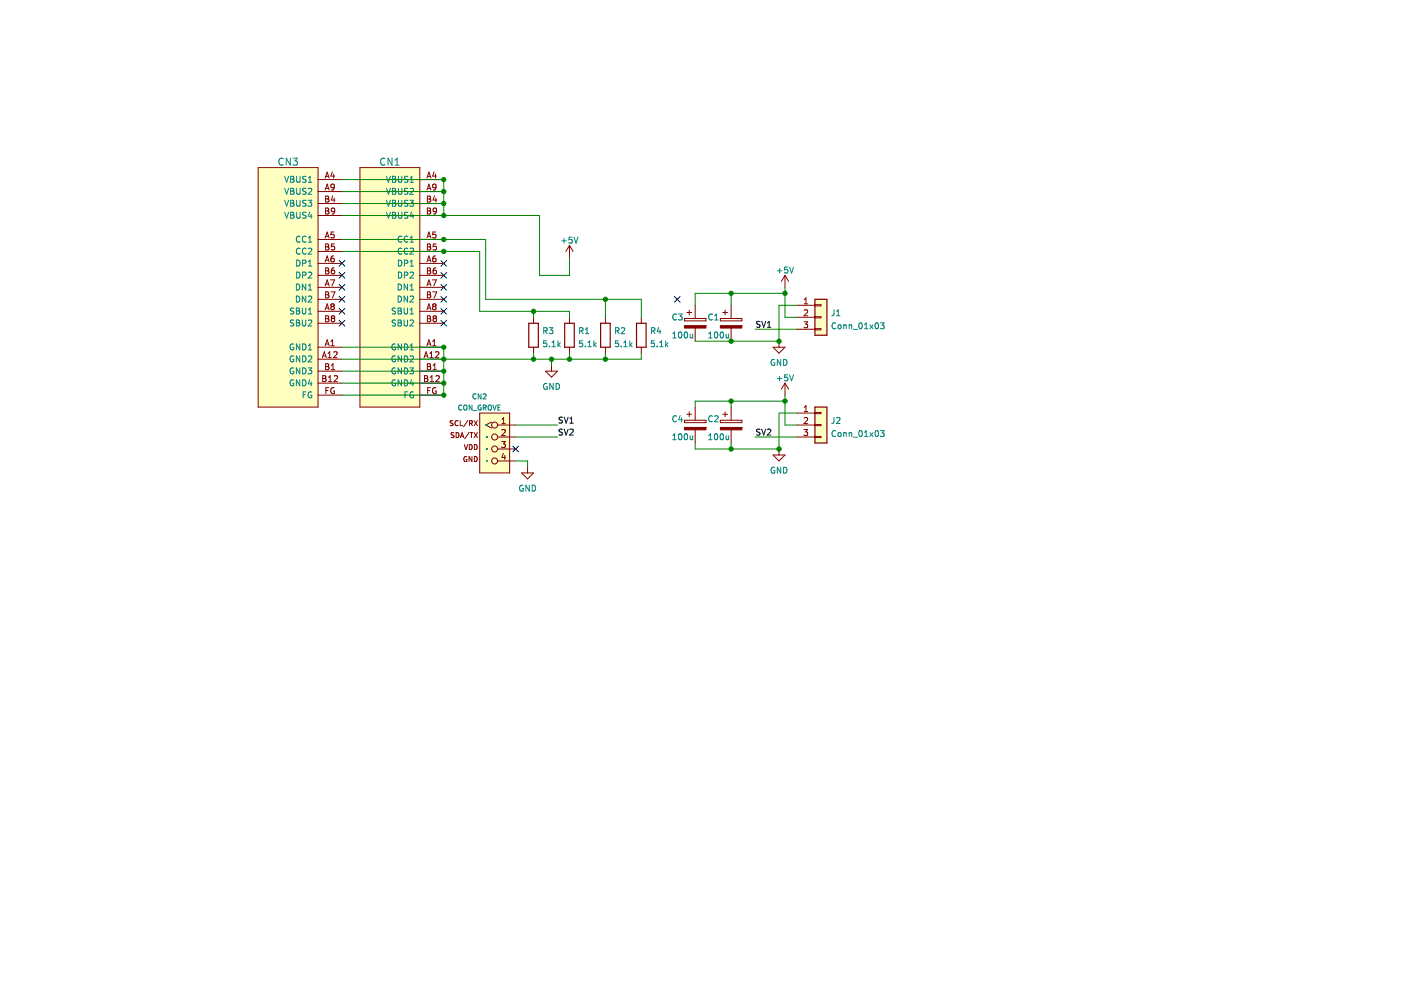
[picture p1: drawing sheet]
<svg xmlns="http://www.w3.org/2000/svg" width="297mm" height="210mm" viewBox="0 0 297 210" stroke-linecap="round" stroke-linejoin="round" font-family="sans-serif">
<path d="M.2 0h296.9v209.9h-296.9z" fill-rule="evenodd" fill="#fff" stroke="#fff" stroke-width=".21"/>
<g fill="#ffffc2" stroke="#ffffc2" stroke-width=".25">
<path d="M172.8 86.3h2.5v7.6h-2.5z" fill-rule="evenodd"/>
<path d="M172.8 63.5h2.5v7.6h-2.5z" fill-rule="evenodd"/>
</g>
<g fill="none" stroke="#840000" stroke-width=".21">
<path d="M54.7 35.5h12.7v50.8h-12.7zM67.4 38.1h5.1M68.9 37.8l.5-1.3 .4 1.3M69.1 37.4h.6M69.1 39.9h.6M70.5 36.4l-.3 .9h.7M70.8 36.9v.9M70.9 39.6l-.3 .2h-.3l-.1-.6 .4-.2 .3 .3-.1 .7-.2 .2-.3 .1M76.3 35.5h12.7v50.8h-12.7zM89 38.1h5.1M90.5 37.8l.4-1.3 .5 1.3M90.6 37.4h.6"/>
<path d="M90.6 39.9h.6M92 36.4l-.3 .9h.8M92.3 36.9v.9M92.5 39.6l-.3 .2h-.4v-.6l.4-.2 .3 .3-.1 .7-.2 .2-.4 .1M67.4 50.8h5.1M67.4 55.8h5.1M67.4 40.6h5.1M67.4 43.2h5.1M67.4 53.3h5.1M67.4 58.4h5.1M67.4 45.7h5.1M68.9 50.5l.5-1.3 .4 1.3"/>
<path d="M68.9 55.5l.5-1.2 .4 1.2M68.9 40.3l.5-1.3 .4 1.3M69 41.6h.5l.2 .2-.2 .4 .2 .1 .1 .3-.3 .2h-.5zM69 42.2h.5M69 51.7h.5l.2 .3-.2 .3 .2 .2 .1 .3-.3 .2h-.5zM69 52.3h.5M69 56.8h.5l.2 .2-.2 .4 .2 .1 .1 .3-.3 .3h-.5zM69 57.4h.5M69 44.1h.5l.2 .3-.2 .3 .2 .1 .1 .3-.3 .3h-.5zM69 44.7h.5M69.1 50.1h.6M69.1 55.2h.6"/>
<path d="M70.1 59.3h.8l-.5 1.3M70.5 41.5l-.3 .9h.8M70.8 54.3h-.4l-.2 .3v.7l.2 .2 .4-.1v-.6l-.4-.1-.2 .3M70.8 49.2h-.6v.6l.6-.1v.6l-.2 .2-.4-.2M70.8 56.8l-.3 .1-.2 .2-.1 .7 .3 .3 .4-.1-.1-.7h-.3l-.3 .2M70.8 42v.8M70.9 51.7h-.6l-.1 .6h.6l.1 .6-.2 .1-.5-.1M71 44.7l-.3 .2-.3-.1-.1-.6 .4-.1 .3 .3-.1 .7-.2 .2-.3 .1M89 50.8h5.1M89 55.8h5.1M89 40.6h5.1M89 43.2h5.1"/>
<path d="M89 53.3h5.1M89 58.4h5.1M89 45.7h5.1M90.5 50.5l.4-1.3 .5 1.3M90.5 55.5l.4-1.2 .5 1.2M90.5 40.3l.4-1.3 .5 1.3M90.6 41.6h.4l.3 .2-.3 .4 .3 .1v.3l-.2 .2h-.5zM90.6 44.1h.4l.3 .3-.3 .3 .3 .1v.3l-.2 .3h-.5zM90.6 51.7h.4l.3 .3-.3 .3 .3 .2v.3l-.2 .2h-.5zM90.6 56.8h.4l.3 .2-.3 .4 .3 .1v.3l-.2 .3h-.5zM90.6 42.2h.4M90.6 52.3h.4"/>
<path d="M90.6 57.4h.4M90.6 44.7h.4M90.6 50.1h.6M90.6 55.2h.6M91.7 59.3h.8l-.5 1.3M92.1 41.5l-.3 .9h.8M92.3 54.3h-.3l-.2 .3-.1 .7 .3 .2 .4-.1-.1-.6-.3-.1-.3 .3M92.4 49.2h-.6l-.1 .6 .6-.1 .1 .6-.2 .2-.5-.2M92.4 42v.8M92.4 56.8l-.3 .1-.2 .2-.1 .7 .3 .3 .4-.1-.1-.7h-.3l-.3 .2M92.5 51.7h-.6l-.1 .6h.6l.1 .6-.2 .1-.5-.1M92.5 44.7l-.2 .2-.4-.1v-.6l.4-.1 .2 .3v.7l-.2 .2-.4 .1"/>
<path d="M120.7 52l-.7 1.3M120.7 52v2.6M120.7 52l.8 1.3M166.4 58.4v2.5M166.4 58.4l-.7 1.3M166.4 58.4l.8 1.3M67.4 73.6h5.1M67.4 76.2h5.1M67.4 60.9h5.1M67.4 66h5.1M67.4 78.7h5.1M67.4 63.5h5.1"/>
<path d="M67.4 68.5h5.1M68.3 75.8l.5-1.2 .4 1.2M68.4 79.7h.5l.2 .2-.2 .4 .2 .1 .1 .3-.3 .2h-.5zM68.5 75.5h.6M68.9 73.3l.5-1.3 .4 1.3M68.9 60.6l.5-1.3 .4 1.3M68.9 65.7l.5-1.3 .4 1.3M69 67h.5l.2 .2-.2 .4 .2 .1 .1 .3-.3 .2h-.5zM69 77.1h.5l.2 .3-.2 .3 .2 .1 .1 .3-.3 .3h-.5zM69 77.7h.5M69 61.9h.5l.2 .2-.2 .4 .2 .1 .1 .3-.3 .2h-.5zM69 62.5h.5"/>
<path d="M69 67.6h.5M69.1 72.9h.6M69.1 60.2h.6M69.1 65.3h.6M69.5 75.8h.8M69.5 74.9l.4-.3v1.2M70.2 73.3h.7M70.2 72.4l.3-.4v1.3M70.2 61.9h.8l-.5 1.2M70.2 78.4h.8M70.2 77.5l.4-.4v1.3M70.4 65l-.2-.3 .2-.3h.2l.3 .3-.3 .3"/>
<path d="M70.4 65l-.2 .2v.2l.2 .3h.2l.3-.3-.1-.3-.2-.1M70.4 65h.2M70.5 67.5l-.3-.2 .3-.3h.2l.3 .2-.3 .3M70.5 67.5l-.3 .2v.3l.3 .2h.3l.2-.2-.1-.4-.2-.1M70.5 67.5h.2M70.8 74.7l.4-.1 .3 .3-.8 .9h.8M70.8 79.8l.5-.1 .3 .3-.8 .9h.8M89 73.6h5.1M89 76.2h5.1M89 60.9h5.1M89 66h5.1M89 78.7h5.1"/>
<path d="M89 63.5h5.1M89 68.5h5.1M89.9 75.8l.4-1.2 .5 1.2M90 79.7h.4l.3 .2-.3 .4 .3 .1v.3l-.2 .2h-.5zM90 75.5h.6M90.5 73.3l.4-1.3 .5 1.3M90.5 60.6l.4-1.3 .5 1.3M90.5 65.7l.4-1.3 .5 1.3M90.6 67h.4l.3 .2-.3 .4 .3 .1v.3l-.2 .2h-.5zM90.6 77.1h.4l.3 .3-.3 .3 .3 .1v.3l-.2 .3h-.5zM90.6 61.9h.4l.3 .2-.3 .4 .3 .1v.3l-.2 .2h-.5zM90.6 77.7h.4"/>
<path d="M90.6 62.5h.4M90.6 67.6h.4M90.6 72.9h.6M90.6 60.2h.6M90.6 65.3h.6M91.1 75.8h.7M91.1 74.9l.4-.3v1.2M91.7 73.3h.8M91.7 72.4l.4-.4v1.3M91.8 61.9h.8l-.5 1.2M91.8 78.4h.7M91.8 77.5l.4-.4v1.3"/>
<path d="M92 65l-.3-.3 .3-.3h.2l.3 .3-.3 .3M92 65l-.3 .2v.2l.3 .3h.2l.3-.3-.1-.3-.2-.1M92 65h.2M92.1 67.5l-.3-.2 .3-.3h.2l.2 .2-.2 .3M92.1 67.5l-.3 .2v.3l.3 .2h.3l.1-.2v-.4l-.2-.1M92.1 67.5h.2M92.3 74.7l.5-.1 .3 .3-.8 .9h.8M92.4 79.8l.5-.1 .2 .3-.7 .9h.7M113.1 67.3v1.2M113.1 73.6v1.3M115.7 78.7h2.5l-1.3 1.3zM116.9 77.4v1.3"/>
<path d="M120.7 67.3v1.2M120.7 73.6v1.3M128.4 67.3v1.2M128.4 73.6v1.3M136 67.3v1.2M136 73.6v1.3M145.1 67.5h4.6v.5h-4.6zM145.6 66.3h1M146.1 65.7v1.1M147.4 64.7v2.8M147.4 69.6v2.7M152.7 67.5h4.6v.5h-4.6z"/>
<path d="M153.2 66.3h1M153.7 65.7v1.1M155 64.7v2.8M155 69.6v2.7M163.9 73.6h2.5l-1.2 1.3zM165.2 72.3v1.3M169 64.7h3.8M169 67.3h3.8M169 69.8h3.8M170.5 68.2h.7l-.4 .5 .4 .1v.6l-.2 .1-.5-.1M170.5 63.5l.4-.4v1.3M170.5 65.8l.5-.1 .2 .4-.7 .9h.7"/>
<path d="M170.5 64.4h.7M172.8 64.6h1.3v.3h-1.3zM172.8 67.1h1.3v.3h-1.3zM172.8 69.7h1.3v.2h-1.3zM67.4 81.2h5.1M67.4 83.8h5.1M68.4 80.3h.5M69.1 82.8h.4M69.6 80.9h.8M69.6 80l.4-.3v1.2M69.7 82.2h-.6v1.3M70.8 82.2a.58 .58 0 0 0-.7 .6 .58 .58 0 0 0 .8 .5v-.4h-.2"/>
<path d="M89 81.2h5.1M89 83.8h5.1M90 80.3h.4M90.7 82.8h.4M91.2 80.9h.7M91.2 80l.4-.3v1.2M91.3 82.2h-.6v1.3M92.4 82.2a.58 .58 0 0 0-.7 .6 .58 .58 0 0 0 .8 .5v-.4h-.3M96 89.2l-.5 .1a.45 .45 0 0 0 .5 .5l-.1 .4h-.5M96.3 91.8h-.6a.45 .45 0 0 0 .5 .6v.3h-.6M96.7 91.7a.54 .54 0 0 1 .6 .6 .54 .54 0 0 1-.6 .5zM97.1 89.3a.47 .47 0 0 0-.7 .4 .47 .47 0 0 0 .7 .4"/>
<path d="M97.6 89.2v1.1h.5M97.6 92.8l.4-1.1 .3 1.1M97.7 92.5h.5M98.4 94.3l.4 1 .3-1M98.9 96.9a.48 .48 0 0 0-.6 .4 .48 .48 0 0 0 .7 .5v-.4h-.2M99.2 89.1l-.9 1.4M99.5 91.7l-1 1.3M99.5 94.3a.54 .54 0 0 1 .6 .5 .54 .54 0 0 1-.6 .5zM99.6 89.7h.5v-.4l-.5-.1v1.1M99.7 91.7h.6M99.8 89.7l.4 .6M100 91.7v1.1"/>
<path d="M100.1 96.8v1.1l-.6-1.1v1.1M100.5 89.2l.7 1.1M100.5 91.7l.7 1.1M100.6 96.8a.54 .54 0 0 1 .6 .5 .54 .54 0 0 1-.6 .6zM100.6 94.3a.54 .54 0 0 1 .6 .5 .54 .54 0 0 1-.6 .5zM101.2 89.2l-.7 1.1M101.2 91.7l-.7 1.1M101.7 87.6h6.3v12.7h-6.3zM104.2 89.5l-1.2 .6 1.2 .7M105.5 90.1h3.8M105.5 92.7h3.8M105.5 95.2h3.8"/>
<path d="M105.5 97.7h3.8M106.4 93.6h.7l-.4 .5 .4 .1v.6l-.2 .1-.5-.1M106.4 89.8h.7M106.4 91.2l.5-.1 .2 .3-.7 .9h.7M106.4 88.9l.4-.4v1.3M106.7 96.1l-.3 .9h.8M107 96.6v.8M111.9 99v1.3M145.1 89.1h4.6v.5h-4.6zM145.6 87.8h1M146.1 87.3v1M147.4 86.3v2.8"/>
<path d="M147.4 91.1v2.8M152.7 89.1h4.6v.5h-4.6zM153.2 87.8h1M153.7 87.3v1M155 86.3v2.8M155 91.1v2.8M163.9 96.5h2.5l-1.2 1.2zM165.2 95.2v1.3M166.4 81.2l-.7 1.3M166.4 81.2v2.6M166.4 81.2l.8 1.3M169 87.6h3.8"/>
<path d="M169 90.1h3.8M169 92.7h3.8M170.5 91.1h.7l-.4 .5 .4 .1v.5l-.2 .1-.5-.1M170.5 87.3h.7M170.5 86.4l.4-.4v1.3M170.5 88.7l.5-.2 .2 .4-.7 .9h.7M172.8 87.5h1.3v.2h-1.3zM172.8 90h1.3v.2h-1.3zM172.8 92.5h1.3v.3h-1.3zM110.6 100.3h2.5l-1.2 1.2z"/>
<circle cx="104.9" cy="92.7" r=".63"/>
<circle cx="104.9" cy="97.7" r=".63"/>
<circle cx="104.9" cy="90.1" r=".63"/>
<circle cx="104.9" cy="95.2" r=".63"/>
</g>
<path d="M112.1 68.5h2v5.1h-2zM119.7 68.5h2.1v5.1h-2.1zM127.3 68.5h2.1v5.1h-2.1zM135 68.5h2v5.1h-2zM172.8 63.5h2.5v7.6h-2.5zM172.8 86.3h2.5v7.6h-2.5z" fill="none" stroke="#840000" stroke-width=".25"/>
<g fill="none" stroke="#008484" stroke-width=".21">
<path d="M60 33.7a.71 .71 0 0 0-.9 .5 .71 .71 0 0 0 .7 .8l.2-.1M60.4 37.4l.4 1.3 .4-1.3M60.4 39.9l.4 1.3 .4-1.3M61.5 33.5v1.5l-.8-1.5v1.5M61.6 37.4h.4l.3 .2-.3 .4 .3 .1v.3l-.2 .3h-.5zM61.6 38h.4M61.6 39.9h.4l.3 .3-.3 .3 .3 .1v.3l-.2 .3h-.5zM62.1 33.5h.9l-.5 .6 .5 .1v.7l-.2 .1-.7-.1M62.9 37.4v1l.2 .3 .4-.1 .1-.2v-1M62.9 39.9v1l.2 .3 .4-.1 .1-.2v-1M64.9 37.4l-.7 .1v.4l.6 .2 .1 .3-.3 .3-.4-.1M64.9 40h-.7v.4l.6 .2 .1 .3-.3 .3-.4-.1"/>
<path d="M65.4 38.7h.7M65.4 37.7l.3-.3v1.3M81.6 33.7a.71 .71 0 0 0-1 .5 .71 .71 0 0 0 .7 .8l.3-.1M81.9 37.4l.5 1.3 .4-1.3M81.9 39.9l.5 1.3 .4-1.3M83.1 33.5v1.5l-.8-1.5v1.5M83.2 37.4h.4l.3 .2-.3 .4 .3 .1v.3l-.2 .3h-.5zM83.2 39.9h.4l.3 .3-.3 .3 .3 .1v.3l-.2 .3h-.5zM83.2 38h.4M83.8 35h.8M83.8 34l.4-.5v1.5M84.5 37.4v1l.2 .3 .4-.1 .1-.2v-1"/>
<path d="M84.5 39.9v1l.2 .3 .4-.1 .1-.2v-1M86.5 40h-.7v.4l.5 .2 .2 .3-.3 .3-.5-.1M86.5 37.4l-.7 .1v.4l.5 .2 .2 .3-.3 .3-.5-.1M86.9 37.7l.4-.3v1.3M86.9 38.7h.8M60.4 42.5l.4 1.2 .4-1.2M60.4 45l.4 1.3 .4-1.3M61.6 40.5h.4M61.6 42.5h.4l.3 .2-.3 .4 .3 .1v.3l-.2 .2h-.5zM61.6 43.1h.4M61.6 45h.4l.3 .2-.3 .4 .3 .1v.3l-.2 .3h-.5zM61.6 45.6h.4"/>
<path d="M62.9 55.2a.64 .64 0 0 1 .7 .6 .64 .64 0 0 1-.7 .6zM62.9 42.5v1l.2 .2h.4l.1-.2v-1M62.9 57.7a.64 .64 0 0 1 .7 .6 .64 .64 0 0 1-.7 .7zM62.9 45v1l.2 .3h.3l.2-.3v-1M63.6 50.2a.56 .56 0 0 0-.8 .5 .56 .56 0 0 0 .8 .5M63.6 52.7a.56 .56 0 0 0-.8 .5 .56 .56 0 0 0 .8 .6M64.2 55.8h.6v-.5l-.6-.1v1.2M64.2 58.4l.6-.1v-.5l-.6-.1v1.3M64.9 50.2a.56 .56 0 0 0-.8 .5 .56 .56 0 0 0 .8 .5M64.9 42.5l-.7 .1v.3l.6 .3 .1 .3-.3 .2h-.4M64.9 52.7a.56 .56 0 0 0-.8 .5 .56 .56 0 0 0 .8 .6M64.9 45.1h-.7v.4l.6 .2 .1 .3-.3 .3-.4-.1"/>
<path d="M65.3 42.5h.8l-.4 .4 .3 .2v.5l-.1 .1-.6-.1M65.4 51.3h.7M65.4 56.4h.7M65.4 40l.5-.1 .2 .4-.8 .9h.8M65.4 52.7l.5-.1 .2 .4-.8 .9h.8M65.4 57.8l.5-.1 .2 .4-.8 .9h.8M65.4 50.4l.3-.3v1.2M65.4 55.5l.3-.3v1.2M65.7 44.9l-.3 .9h.8M66 45.4v.9M81.9 42.5l.5 1.2 .4-1.2M81.9 45l.5 1.3 .4-1.3"/>
<path d="M83.2 42.5h.4l.3 .2-.3 .4 .3 .1v.3l-.2 .2h-.5zM83.2 45h.4l.3 .2-.3 .4 .3 .1v.3l-.2 .3h-.5zM83.2 40.5h.4M83.2 43.1h.4M83.2 45.6h.4M84.5 42.5v1l.2 .2h.4l.1-.2v-1M84.5 45v1l.2 .3h.3l.2-.3v-1M84.5 55.2a.64 .64 0 0 1 .7 .6 .64 .64 0 0 1-.7 .6zM84.5 57.7a.64 .64 0 0 1 .7 .6 .64 .64 0 0 1-.7 .7zM85.2 50.2a.56 .56 0 0 0-.8 .5 .56 .56 0 0 0 .8 .5M85.2 52.7a.56 .56 0 0 0-.8 .5 .56 .56 0 0 0 .8 .6M85.7 55.8h.6l.1-.5-.7-.1v1.2"/>
<path d="M85.7 58.4l.6-.1 .1-.5-.7-.1v1.3M86.5 42.5l-.7 .1v.3l.5 .3 .2 .3-.3 .2h-.5M86.5 45.1h-.7v.4l.5 .2 .2 .3-.3 .3-.5-.1M86.5 50.2a.56 .56 0 0 0-.8 .5 .56 .56 0 0 0 .8 .5M86.5 52.7a.56 .56 0 0 0-.8 .5 .56 .56 0 0 0 .8 .6M86.9 42.5h.8l-.4 .4 .3 .2v.5l-.2 .1-.5-.1M86.9 50.4l.4-.3v1.2M86.9 55.5l.4-.3v1.2M86.9 40l.5-.1 .3 .4-.8 .9h.8M86.9 52.7l.5-.1 .3 .4-.8 .9h.8M86.9 57.8l.5-.1 .3 .4-.8 .9h.8M86.9 51.3h.8"/>
<path d="M86.9 56.4h.8M87.3 44.9l-.4 .9h.8M87.6 45.4v.9M119.1 51.1h1M119.6 50.6v1M121.3 50.3h-.6l-.1 .6 .6-.1 .1 .6-.2 .2-.5-.2M121.7 50.3l.4 1.3 .5-1.3M164.8 57.4h1M165.3 56.9v1M167 56.6h-.6l-.1 .6h.6l.1 .6-.2 .1-.5-.1M167.4 56.6l.4 1.3 .4-1.3M62.2 73a.58 .58 0 0 0-.7 .6 .58 .58 0 0 0 .8 .5v-.5h-.3"/>
<path d="M62.2 75.5a.58 .58 0 0 0-.7 .6 .58 .58 0 0 0 .8 .5v-.4h-.3M62.2 78.1a.58 .58 0 0 0-.7 .5 .58 .58 0 0 0 .8 .5v-.4h-.3M62.3 67.9l-.5-.1-.2 .3 .1 .3 .5 .2v.4l-.6 .1M62.3 65.4l-.5-.1-.2 .2 .1 .4 .5 .2v.4h-.6M62.8 68.5h.5M62.8 67.8h.5l.2 .3-.2 .4 .2 .1 .1 .3-.3 .2h-.5zM62.8 65.3h.5l.2 .2-.2 .4 .2 .1 .1 .3-.3 .3h-.5zM62.8 60.2a.64 .64 0 0 1 .8 .7 .64 .64 0 0 1-.8 .6zM62.8 65.9h.5M62.8 62.8a.64 .64 0 0 1 .8 .6 .64 .64 0 0 1-.8 .6zM63.6 72.9v1.3l-.8-1.3v1.3M63.6 75.5v1.2l-.8-1.2v1.2"/>
<path d="M63.6 78v1.3l-.8-1.3v1.3M64.1 65.3v1l.2 .3h.3l.2-.3v-1M64.1 67.8v1.1l.2 .2h.4l.1-.2v-1.1M64.2 72.9a.64 .64 0 0 1 .7 .7 .64 .64 0 0 1-.7 .6zM64.2 78a.64 .64 0 0 1 .7 .6 .64 .64 0 0 1-.7 .7zM64.2 75.5a.64 .64 0 0 1 .7 .6 .64 .64 0 0 1-.7 .6zM64.8 60.2v1.3l-.7-1.3v1.3M64.8 62.8v1.2l-.7-1.2v1.2M65.3 78h.8l-.4 .5 .3 .1v.5l-.1 .2-.6-.2M65.4 68l.5-.2 .2 .4-.8 .9h.8M65.4 66.6h.7M65.4 74.2h.7"/>
<path d="M65.4 75.6l.5-.1 .2 .3-.8 .9h.8M65.4 61.5h.7M65.4 62.9l.5-.1 .2 .3-.8 .9h.8M65.4 73.3l.3-.4v1.3M65.4 60.6l.3-.4v1.3M65.4 65.7l.3-.4v1.3M83.8 73a.58 .58 0 0 0-.7 .6 .58 .58 0 0 0 .8 .5v-.5h-.3M83.8 75.5a.58 .58 0 0 0-.7 .6 .58 .58 0 0 0 .8 .5v-.4h-.3M83.8 78.1a.58 .58 0 0 0-.7 .5 .58 .58 0 0 0 .8 .5v-.4h-.3M83.9 67.9l-.5-.1-.3 .3 .2 .3 .5 .2v.4l-.7 .1M83.9 65.4l-.5-.1-.3 .2 .2 .4 .5 .2v.4h-.7M84.4 68.5h.4"/>
<path d="M84.4 67.8h.4l.3 .3-.3 .4 .3 .1v.3l-.2 .2h-.5zM84.4 65.3h.4l.3 .2-.3 .4 .3 .1v.3l-.2 .3h-.5zM84.4 60.2a.64 .64 0 0 1 .7 .7 .64 .64 0 0 1-.7 .6zM84.4 62.8a.64 .64 0 0 1 .7 .6 .64 .64 0 0 1-.7 .6zM84.4 65.9h.4M85.1 72.9v1.3l-.7-1.3v1.3M85.1 75.5v1.2l-.7-1.2v1.2M85.1 78v1.3l-.7-1.3v1.3M85.7 65.3v1l.2 .3h.3l.2-.3v-1M85.7 67.8v1.1l.2 .2h.4l.1-.2v-1.1M85.7 72.9a.64 .64 0 0 1 .8 .7 .64 .64 0 0 1-.8 .6zM85.7 75.5a.64 .64 0 0 1 .8 .6 .64 .64 0 0 1-.8 .6z"/>
<path d="M85.7 78a.64 .64 0 0 1 .8 .6 .64 .64 0 0 1-.8 .7zM86.4 60.2v1.3l-.7-1.3v1.3M86.4 62.8v1.2l-.7-1.2v1.2M86.9 78h.8l-.4 .5 .3 .1v.5l-.2 .2-.5-.2M86.9 68l.5-.2 .3 .4-.8 .9h.8M86.9 66.6h.8M86.9 74.2h.8M86.9 75.6l.5-.1 .3 .3-.8 .9h.8M86.9 60.6l.4-.4v1.3M86.9 65.7l.4-.4v1.3M86.9 73.3l.4-.4v1.3M86.9 62.9l.5-.1 .3 .3-.8 .9h.8"/>
<path d="M86.9 61.5h.8M115.3 70.1h.6v-.5l-.6-.1v1.2M115.6 70.1l.4 .6M115.9 72.3h-.6l-.1 .6 .6-.1 .1 .6-.2 .1-.5-.1M116.4 69.5h.8l-.4 .5 .4 .1v.5l-.2 .1-.6-.1M116.5 73.4v.1M117 73.5h.8M117 72.6l.4-.3v1.2M118.3 72.3v1.2M118.4 73l.4 .5M118.8 72.7l-.5 .5M122.9 70.1h.6l.1-.5-.7-.1v1.2"/>
<path d="M123.2 70.1l.4 .6M123.5 72.3h-.6l-.1 .6 .6-.1 .1 .6-.2 .1-.5-.1M124.1 70.7h.7M124.1 69.8l.4-.3v1.2M124.1 73.4v.1M124.7 73.5h.7M124.7 72.6l.3-.3v1.2M125.9 72.3v1.2M126 73l.4 .5M126.4 72.7l-.5 .5M130.5 70.1h.6l.1-.5-.7-.1v1.2M130.8 70.1l.4 .6"/>
<path d="M131.1 72.3h-.6v.6l.6-.1v.6l-.2 .1-.4-.1M131.7 69.6l.5-.1 .2 .3-.7 .9h.7M131.7 73.4v.1M132.3 73.5h.7M132.3 72.6l.3-.3v1.2M133.5 72.3v1.2M133.7 73l.3 .5M134 72.7l-.5 .5M138.1 70.1h.6l.1-.5-.7-.1v1.2M138.4 70.1l.5 .6M138.7 72.3h-.6v.6l.6-.1v.6l-.1 .1-.5-.1M139.3 73.4v.1"/>
<path d="M139.6 69.4l-.3 .9h.8M139.9 73.5h.7M139.9 72.6l.3-.3v1.2M139.9 69.9v.8M141.2 72.3v1.2M141.3 73l.3 .5M141.6 72.7l-.4 .5M142.6 70.7l.4-.3v1.3M142.6 71.7h.8M143.4 66.7a.56 .56 0 0 0-.8 .5 .56 .56 0 0 0 .8 .5M143.8 66.6h.8l-.4 .5 .4 .1v.5l-.2 .1-.6-.1M144 70.5l.2-.1a.68 .68 0 0 1 .4 .6 .68 .68 0 0 1-.4 .7l-.4-.5z"/>
<path d="M145.2 70.5l.2-.1a.68 .68 0 0 1 .4 .6 .68 .68 0 0 1-.4 .7l-.3-.5zM146.3 70.8l.1 .8 .5-.1M146.9 70.8v.9M150.3 70.7l.3-.3v1.3M150.3 71.7h.7M151 66.7a.56 .56 0 0 0-.8 .5 .56 .56 0 0 0 .8 .5M151.5 67.8h.7M151.5 66.9l.4-.3v1.2M151.6 70.5l.2-.1a.68 .68 0 0 1 .4 .6 .68 .68 0 0 1-.4 .7l-.3-.5zM152.8 70.5l.2-.1a.68 .68 0 0 1 .4 .6 .68 .68 0 0 1-.4 .7l-.3-.5zM153.9 70.8l.1 .8 .5-.1M154.5 70.8v.9"/>
<path d="M164.2 76.3a.58 .58 0 0 0-.7 .6 .58 .58 0 0 0 .8 .5v-.5h-.3M165.3 79.8v.9M165.5 76.2v1.3l-.7-1.3v1.3M166.1 76.2a.64 .64 0 0 1 .8 .6 .64 .64 0 0 1-.8 .7zM167 79.5h-.6l-.1 .6 .6-.1 .1 .6-.2 .1-.5-.1M167.4 79.5l.4 1.2 .4-1.2M176.8 65.7v1.1l-.5 .1M177.2 68.6a.56 .56 0 0 0-.8 .5 .56 .56 0 0 0 .8 .5M177.4 66.9h.7M177.4 66l.3-.3v1.2M177.8 68.9h.3l.2 .2v.4l-.2 .2-.4-.2zM178.9 68.9v.8"/>
<path d="M178.9 69l.5-.1v.8M180 68.9v.8M180 69l.5-.1 .1 .8M180.9 69.8h.9M182.2 68.6l.2-.2a.68 .68 0 0 1 .4 .7 .68 .68 0 0 1-.4 .6l-.3-.5zM183.3 68.8l.4-.4v1.3M183.3 69.7h.7M184.4 68.9l.7 .8M185.1 68.9l-.7 .8M185.6 68.6l.2-.2a.68 .68 0 0 1 .5 .7 .68 .68 0 0 1-.5 .6l-.3-.5zM186.7 68.4h.8l-.5 .5 .4 .1v.6l-.2 .1-.5-.1M62.2 80.6a.58 .58 0 0 0-.7 .6 .58 .58 0 0 0 .8 .5v-.4h-.3"/>
<path d="M63.6 80.5v1.3l-.8-1.3v1.3M64.2 80.5a.64 .64 0 0 1 .7 .7 .64 .64 0 0 1-.7 .6zM64.3 83.7h.4M64.9 83.1h-.6v1.2M65.7 80.5l-.3 .9h.8M66 81v.8M66 83.1a.58 .58 0 0 0-.7 .6 .58 .58 0 0 0 .8 .5v-.4h-.2M83.8 80.6a.58 .58 0 0 0-.7 .6 .58 .58 0 0 0 .8 .5v-.4h-.3M85.1 80.5v1.3l-.7-1.3v1.3M85.7 80.5a.64 .64 0 0 1 .8 .7 .64 .64 0 0 1-.8 .6zM85.9 83.7h.4M86.5 83.1h-.6v1.2"/>
<path d="M87.3 80.5l-.4 .9h.8M87.6 81v.8M87.6 83.1a.58 .58 0 0 0-.7 .6 .58 .58 0 0 0 .8 .5v-.4h-.3M97.9 86a.47 .47 0 0 0-.7 .4 .47 .47 0 0 0 .7 .4M98.4 86l.2-.1 .4 .1v.6l-.1 .3h-.3l-.2-.1zM100.1 85.9v1l-.6-1v1M100.3 87h.9M100.9 83.6a.47 .47 0 0 0-.6 .4 .47 .47 0 0 0 .6 .5M102 85.9a.48 .48 0 0 0-.7 .5 .48 .48 0 0 0 .7 .4v-.3h-.2M102 83.5v1.1l-.6-1.1v1.1M102.4 83.6l.5-.1 .2 .3-.7 .8h.7M102.5 86.4h.5v-.4l-.5-.1v1"/>
<path d="M102.7 86.4l.4 .5M103.1 90.1h.1M103.1 92.7h.1M103.1 95.2h.1M103.1 97.7h.1M103.5 86l.2-.1 .4 .1 .1 .6-.2 .3h-.3l-.2-.1zM104.5 85.9l.4 1 .3-1M105.6 86.4h.3M106.1 85.9h-.5v1h.5M116 81.4a.58 .58 0 0 0-.8 .5 .58 .58 0 0 0 .8 .5v-.4h-.2M117.3 81.3v1.3l-.7-1.3v1.3M117.9 81.3a.64 .64 0 0 1 .7 .6 .64 .64 0 0 1-.7 .7z"/>
<path d="M142.6 93.2h.8M142.6 92.3l.4-.3v1.2M143.4 88.3a.56 .56 0 0 0-.8 .5 .56 .56 0 0 0 .8 .5M144 92.1l.2-.1a.68 .68 0 0 1 .4 .6 .68 .68 0 0 1-.4 .6l-.4-.5zM144.2 88.1l-.3 .9h.8M144.5 88.6v.8M145.2 92.1l.2-.1a.68 .68 0 0 1 .4 .6 .68 .68 0 0 1-.4 .6l-.3-.5zM146.3 92.4l.1 .8 .5-.1M146.9 92.4v.8M150.3 93.2h.7M150.3 92.3l.3-.3v1.2M151 88.3a.56 .56 0 0 0-.8 .5 .56 .56 0 0 0 .8 .5"/>
<path d="M151.5 88.3l.5-.1 .2 .3-.7 .9h.7M151.6 92.1l.2-.1a.68 .68 0 0 1 .4 .6 .68 .68 0 0 1-.4 .6l-.3-.5zM152.8 92.1l.2-.1a.68 .68 0 0 1 .4 .6 .68 .68 0 0 1-.4 .6l-.3-.5zM153.9 92.4l.1 .8 .5-.1M154.5 92.4v.8M164.2 99.1a.58 .58 0 0 0-.7 .6 .58 .58 0 0 0 .8 .5v-.4h-.3M164.8 80.3h1M165.5 99.1v1.2l-.7-1.2v1.2M166.1 99.1a.64 .64 0 0 1 .8 .6 .64 .64 0 0 1-.8 .6zM176.8 88.5v1.1l-.5 .2M177.2 91.4a.56 .56 0 0 0-.8 .5 .56 .56 0 0 0 .8 .5M177.4 88.6l.5-.1 .2 .4-.8 .9h.8"/>
<path d="M177.8 91.8l.3-.1 .2 .3v.3l-.2 .3-.4-.3zM178.9 91.8h.5v.8M178.9 91.7v.9M180 91.8h.5l.1 .8M180 91.7v.9M180.9 92.7h.9M182.2 91.4l.2-.1a.68 .68 0 0 1 .4 .6 .68 .68 0 0 1-.4 .7l-.3-.5zM183.3 92.6h.7M183.3 91.7l.4-.4v1.3M184.4 91.7l.7 .9M185.1 91.7l-.7 .9M185.6 91.4l.2-.1a.68 .68 0 0 1 .5 .6 .68 .68 0 0 1-.5 .7l-.3-.5z"/>
<path d="M186.7 91.3h.8l-.5 .5 .4 .1v.5l-.2 .2-.5-.2M110.9 102.9a.58 .58 0 0 0-.7 .6 .58 .58 0 0 0 .7 .5v-.4h-.2M112.2 102.9v1.2l-.7-1.2v1.2M112.8 102.9a.64 .64 0 0 1 .8 .6 .64 .64 0 0 1-.8 .6z"/>
</g>
<g fill="#840000" stroke="#840000" stroke-width=".21">
<path d="M152.7 90.6h4.6v.5h-4.6z" fill-rule="evenodd"/>
<path d="M145.1 90.6h4.6v.5h-4.6z" fill-rule="evenodd"/>
<path d="M152.7 69h4.6v.6h-4.6z" fill-rule="evenodd"/>
<path d="M145.1 69h4.6v.6h-4.6z" fill-rule="evenodd"/>
</g>
<g fill="#ffffc2" stroke="#ffffc2" stroke-width=".21">
<path d="M76.3 35.5h12.7v50.8h-12.7z" fill-rule="evenodd"/>
<path d="M54.7 35.5h12.7v50.8h-12.7z" fill-rule="evenodd"/>
<path d="M101.7 87.6h6.3v12.7h-6.3z" fill-rule="evenodd"/>
</g>
<g fill="none" stroke="#000" stroke-width=".21">
<path d="M161.1 68.2l-.6 .1v.3l.5 .3 .1 .3-.2 .2-.5-.1M161.5 68.1l.4 1.3 .4-1.3M162.7 69.4h.7M162.7 68.5l.4-.4v1.3M119.2 91l-.6 .1v.4l.5 .2 .1 .3-.2 .2h-.5M119.2 88.5l-.6 .1v.3l.5 .3 .1 .3-.2 .2-.5-.1M119.6 91l.4 1.2 .5-1.2M119.6 88.4l.4 1.3 .5-1.3M120.8 91.1l.5-.1 .2 .3-.7 .9h.7M120.8 88.8l.4-.4v1.3M120.8 89.7h.7M161.1 91l-.6 .1v.4l.5 .2 .1 .3-.2 .2h-.5"/>
<path d="M161.5 91l.4 1.2 .4-1.2M162.7 91.1l.5-.1 .2 .3-.8 .9h.8"/>
</g>
<g fill="none" stroke="#008400" stroke-width=".21">
<path d="M72.5 38.1h21.6v7.6M72.5 53.3h29.2v12.7h19v1.3M72.5 45.7h41.9v12.7h6.3v-3.8M72.5 50.8h30.5v12.7h33v3.8M72.5 43.2h21.6M72.5 40.6h21.6M72.5 73.6h21.6v10.2h-21.6M72.5 78.7h21.6M113.1 66v1.3M113.1 74.9v1.3M116.9 76.2v1.2M120.7 74.9v1.3"/>
<path d="M128.4 63.5v3.8M128.4 74.9v1.3M136 74.9v1.3h-63.5M155 62.2v2.5M160.1 69.8h8.9M166.4 60.9v6.4h2.6M166.4 62.2h-19v2.5M169 64.7h-3.8v7.6h-17.8M72.5 81.2h21.6M109.3 97.7h2.6v1.3M109.3 90.1h8.9M109.3 92.7h8.9"/>
<path d="M155 85v1.3M155 93.9v1.3M160.1 92.7h8.9M166.4 83.8v6.3h2.6M166.4 85h-19v1.3M169 87.6h-3.8v7.6h-17.8v-1.3"/>
</g>
<g fill="none" stroke="#000084" stroke-width=".21">
<path d="M71.9 57.8l1.2 1.2M71.9 55.2l1.2 1.3M73.1 57.8l-1.2 1.2M73.1 55.2l-1.2 1.3M93.5 55.2l1.2 1.3M93.5 57.8l1.2 1.2M94.7 55.2l-1.2 1.3M94.7 57.8l-1.2 1.2M71.9 65.4l1.2 1.2M71.9 62.9l1.2 1.2M71.9 60.3l1.2 1.2M71.9 67.9l1.2 1.3"/>
<path d="M73.1 65.4l-1.2 1.2M73.1 62.9l-1.2 1.2M73.1 60.3l-1.2 1.2M73.1 67.9l-1.2 1.3M93.5 60.3l1.2 1.2M93.5 62.9l1.2 1.2M93.5 67.9l1.2 1.3M93.5 65.4l1.2 1.2M94.7 60.3l-1.2 1.2M94.7 62.9l-1.2 1.2M94.7 67.9l-1.2 1.3M94.7 65.4l-1.2 1.2"/>
<path d="M143 62.9l1.2 1.2M144.2 62.9l-1.2 1.2M108.7 94.6l1.2 1.2M109.9 94.6l-1.2 1.2"/>
</g>
<g fill="#008400" stroke="#008400" stroke-width=".21">
<circle cx="113.1" cy="76.2" r=".46"/>
<circle cx="116.9" cy="76.2" r=".46"/>
<circle cx="128.4" cy="63.5" r=".46"/>
<circle cx="155" cy="72.3" r=".46"/>
<circle cx="120.7" cy="76.2" r=".46"/>
<circle cx="128.4" cy="76.2" r=".46"/>
<circle cx="94.1" cy="81.2" r=".46"/>
<circle cx="94.1" cy="83.8" r=".46"/>
<circle cx="94.1" cy="76.2" r=".46"/>
<circle cx="113.1" cy="66" r=".46"/>
<circle cx="94.1" cy="78.7" r=".46"/>
<circle cx="94.1" cy="73.6" r=".46"/>
<circle cx="94.1" cy="45.7" r=".46"/>
<circle cx="94.1" cy="43.2" r=".46"/>
<circle cx="94.1" cy="38.1" r=".46"/>
<circle cx="94.1" cy="40.6" r=".46"/>
<circle cx="94.1" cy="53.3" r=".46"/>
<circle cx="94.1" cy="50.8" r=".46"/>
<circle cx="166.4" cy="62.2" r=".46"/>
<circle cx="155" cy="62.2" r=".46"/>
<circle cx="166.4" cy="85" r=".46"/>
<circle cx="165.2" cy="72.3" r=".46"/>
<circle cx="155" cy="95.2" r=".46"/>
<circle cx="165.2" cy="95.2" r=".46"/>
<circle cx="155" cy="85" r=".46"/>
</g>
</svg>
